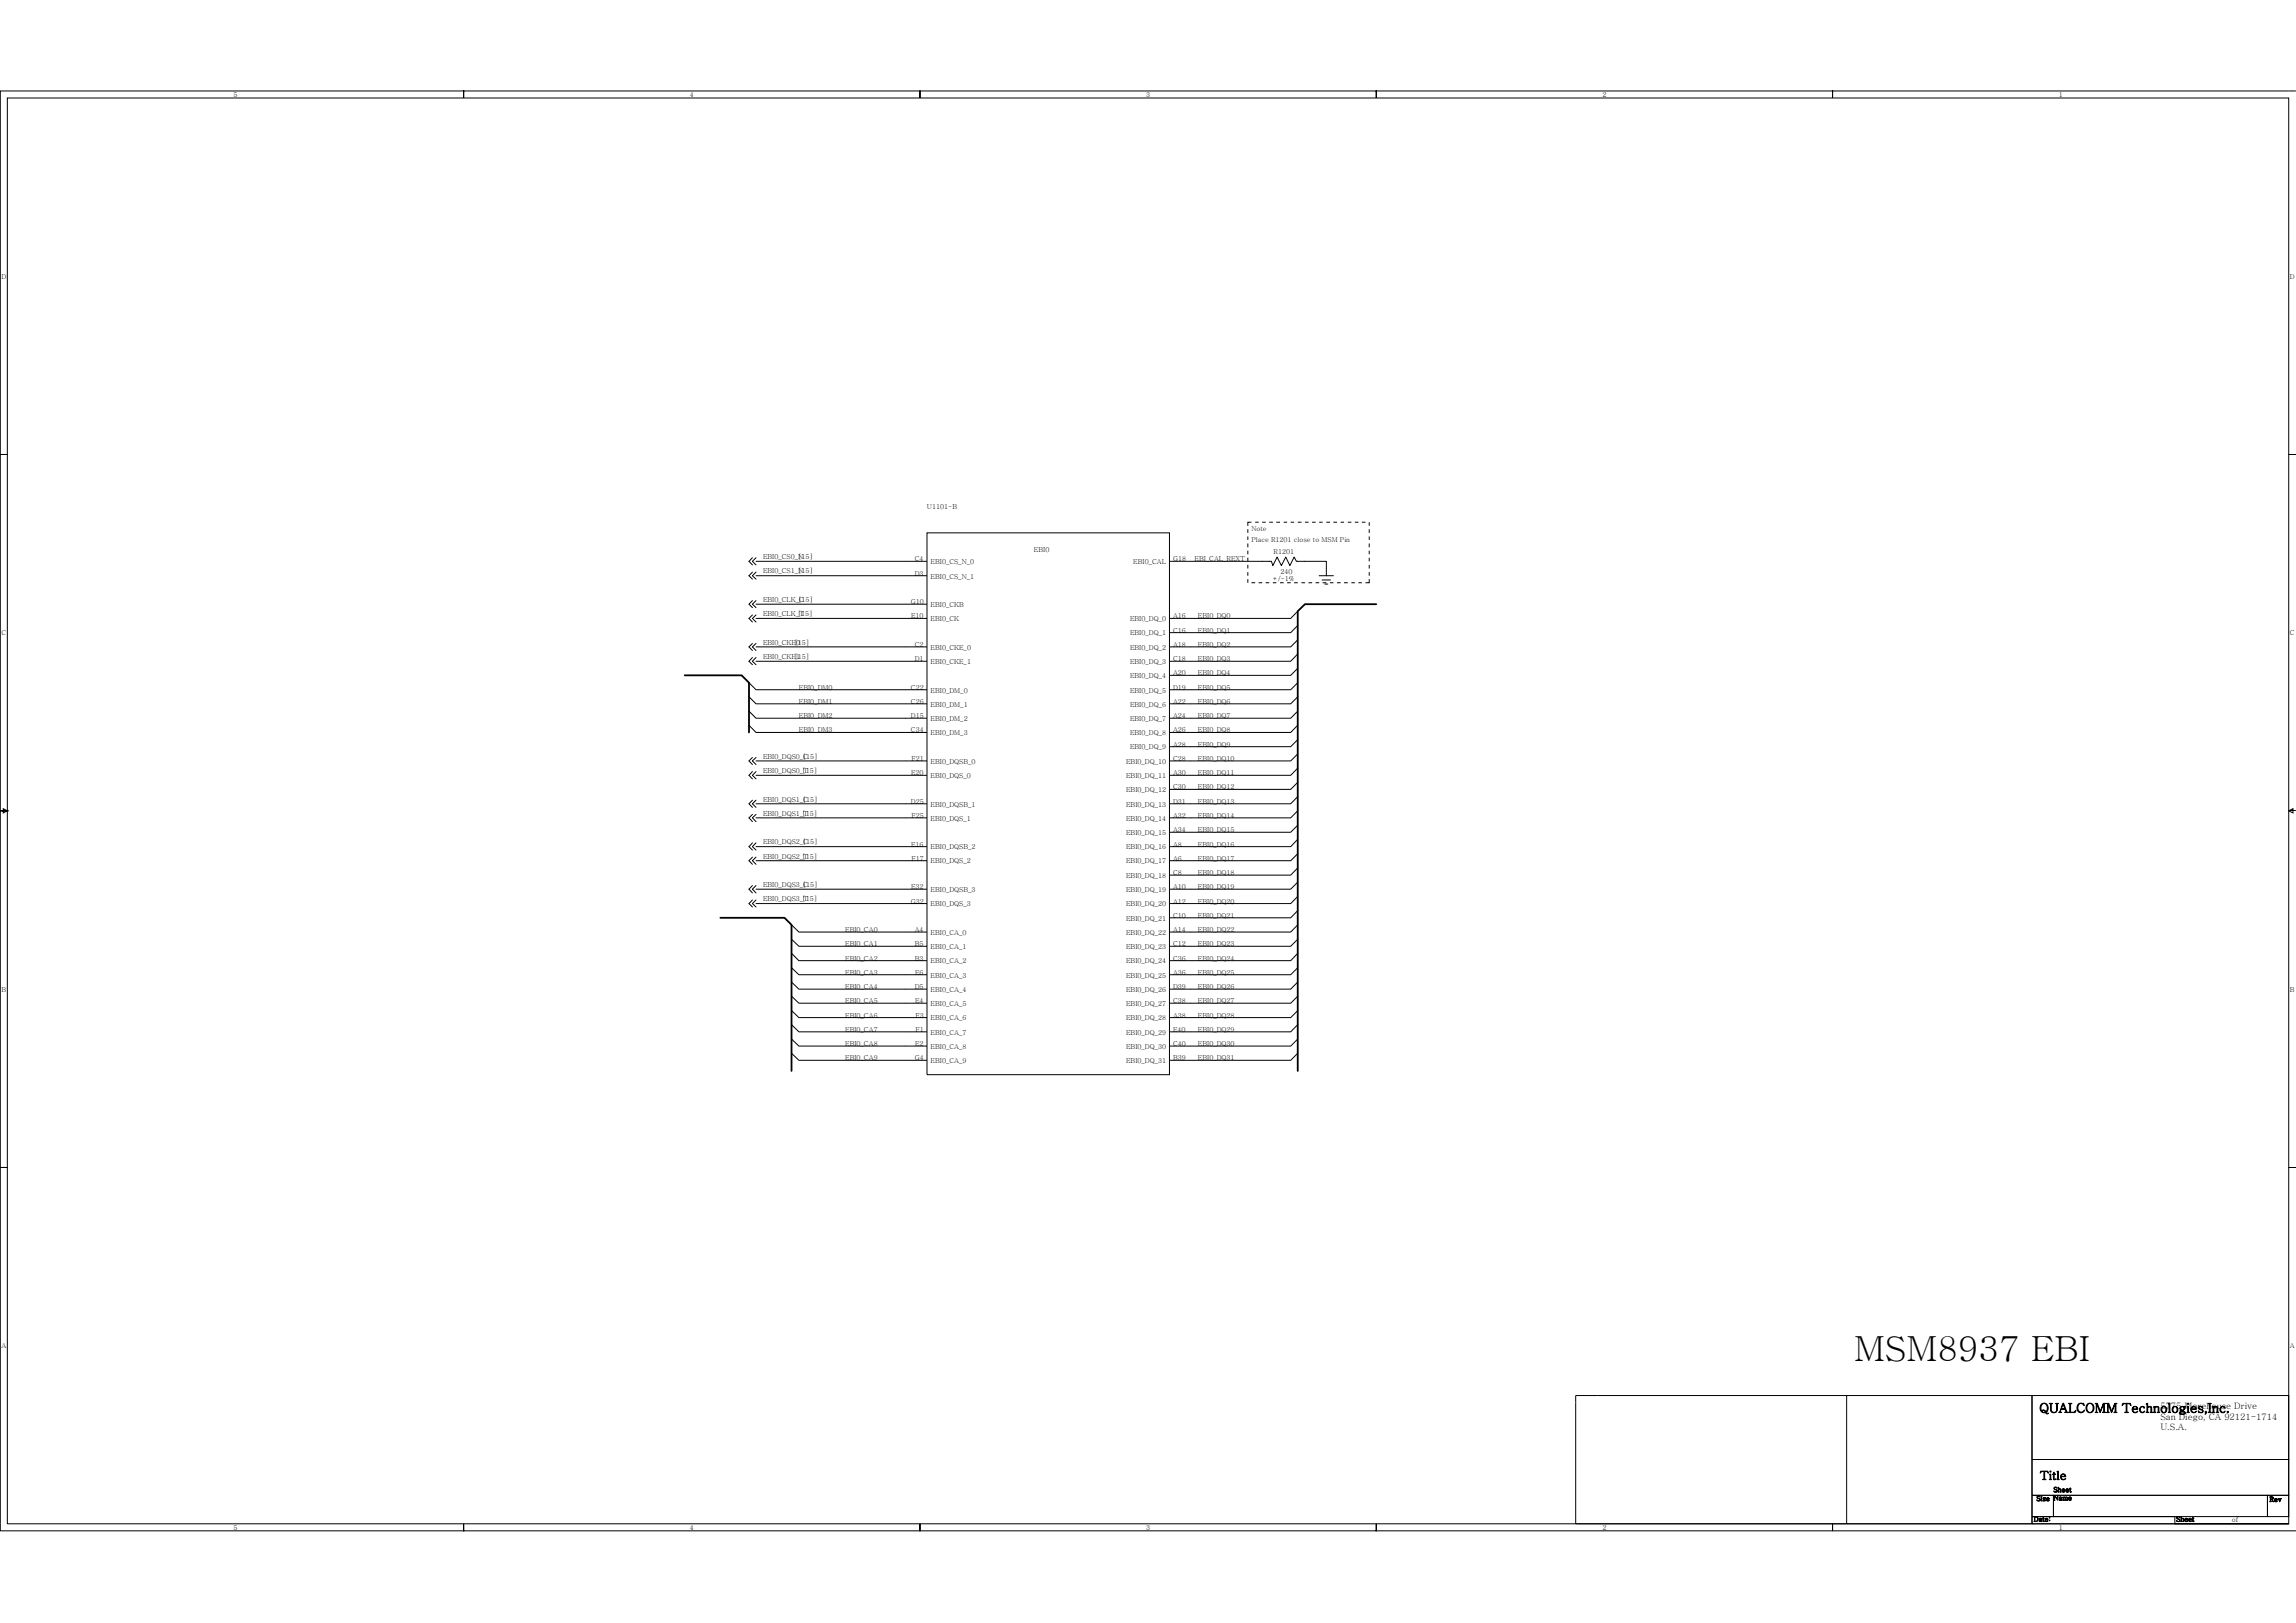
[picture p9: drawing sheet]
<svg xmlns="http://www.w3.org/2000/svg" width="297mm" height="210mm" viewBox="0 0 297 210" stroke-linecap="round" stroke-linejoin="round" font-family="sans-serif">
<defs><g id="words">
<text font-size="4.5" x="239.9" y="176.1">MSM8937 EBI</text>
<text font-size="1.7" x="263.8" y="182.8">QUALCOMM Technologies,Inc.</text>
<text font-size="1.5" x="263.9" y="191.4">Title</text>
<g font-size="1.1">
<text x="279.5" y="185">U.S.A.</text>
<text x="279.5" y="183.7">San Diego, CA 92121-1714</text>
<text x="279.5" y="182.3">5775 Morehouse Drive</text>
</g>
<g font-size=".9">
<text x="30.2" y="12.6">5</text>
<text x="89.3" y="12.6">4</text>
<text x="148.3" y="12.6">3</text>
<text x="207.3" y="12.6">2</text>
<text x="266.3" y="12.6">1</text>
<text x=".2" y="36.1">D</text>
<text x="296.2" y="36.1">D</text>
<text x="119.9" y="65.9">U1101-B</text>
<text x="133.8" y="71.4">EBI0</text>
<text x="161.9" y="70.1">Place R1201 close to MSM Pin</text>
<text x="161.9" y="68.7">Note</text>
<text x="164.8" y="71.7">R1201</text>
<text x="98.7" y="74.2">EBI0_CS1_N</text>
<text x="98.7" y="72.3">EBI0_CS0_N</text>
<text x="98.7" y="77.9">EBI0_CLK_C</text>
<text x="103.3" y="74.2">[15]</text>
<text x="103.3" y="72.3">[15]</text>
<text x="103.3" y="77.9">[15]</text>
<text x="118.3" y="74.5">D3</text>
<text x="118.4" y="72.6">C4</text>
<text x="120.4" y="73">EBI0_CS_N_0</text>
<text x="120.4" y="74.8">EBI0_CS_N_1</text>
<text x="146.6" y="73">EBI0_CAL</text>
<text x="151.8" y="72.6">G18</text>
<text x="154.5" y="72.6">EBI_CAL_REXT</text>
<text x="164.7" y="75.2">+/-1%</text>
<text x="165.6" y="74.3">240</text>
<text x=".2" y="82.2">C</text>
<text x="98.7" y="83.4">EBI0_CKE0</text>
<text x="98.7" y="79.7">EBI0_CLK_T</text>
<text x="102.8" y="83.4">[15]</text>
<text x="103.2" y="79.7">[15]</text>
<text x="117.8" y="78.2">G10</text>
<text x="117.9" y="80">E10</text>
<text x="118.4" y="83.7">C2</text>
<text x="120.4" y="78.5">EBI0_CKB</text>
<text x="120.4" y="80.4">EBI0_CK</text>
<text x="146.2" y="80.4">EBI0_DQ_0</text>
<text x="146.2" y="82.2">EBI0_DQ_1</text>
<text x="151.8" y="80">A16</text>
<text x="151.8" y="81.9">C16</text>
<text x="151.8" y="83.7">A18</text>
<text x="155" y="80">EBI0_DQ0</text>
<text x="155" y="81.9">EBI0_DQ1</text>
<text x="155" y="83.7">EBI0_DQ2</text>
<text x="296.2" y="82.2">C</text>
<text x="98.7" y="85.3">EBI0_CKE1</text>
<text x="102.8" y="85.3">[15]</text>
<text x="103.4" y="89.2">EBI0_DM0</text>
<text x="117.9" y="89.2">C22</text>
<text x="118.3" y="85.6">D1</text>
<text x="120.4" y="84.1">EBI0_CKE_0</text>
<text x="120.4" y="85.9">EBI0_CKE_1</text>
<text x="120.4" y="89.6">EBI0_DM_0</text>
<text x="146.2" y="84.1">EBI0_DQ_2</text>
<text x="146.2" y="85.9">EBI0_DQ_3</text>
<text x="146.2" y="87.7">EBI0_DQ_4</text>
<text x="146.2" y="89.6">EBI0_DQ_5</text>
<text x="151.8" y="85.6">C18</text>
<text x="151.8" y="87.4">A20</text>
<text x="151.8" y="89.2">D19</text>
<text x="155" y="85.6">EBI0_DQ3</text>
<text x="155" y="87.4">EBI0_DQ4</text>
<text x="155" y="89.2">EBI0_DQ5</text>
<text x="103.4" y="94.8">EBI0_DM3</text>
<text x="103.4" y="92.9">EBI0_DM2</text>
<text x="103.4" y="91.1">EBI0_DM1</text>
<text x="117.8" y="92.9">D15</text>
<text x="117.9" y="91.1">C26</text>
<text x="117.9" y="94.8">C34</text>
<text x="120.4" y="91.4">EBI0_DM_1</text>
<text x="120.4" y="93.3">EBI0_DM_2</text>
<text x="120.4" y="95.1">EBI0_DM_3</text>
<text x="146.2" y="91.4">EBI0_DQ_6</text>
<text x="146.2" y="93.3">EBI0_DQ_7</text>
<text x="146.2" y="95.1">EBI0_DQ_8</text>
<text x="151.8" y="91.1">A22</text>
<text x="151.8" y="92.9">A24</text>
<text x="151.8" y="94.8">A26</text>
<text x="155" y="92.9">EBI0_DQ7</text>
<text x="155" y="94.8">EBI0_DQ8</text>
<text x="155" y="91.1">EBI0_DQ6</text>
<text x="98.7" y="100">EBI0_DQS0_T</text>
<text x="98.7" y="98.2">EBI0_DQS0_C</text>
<text x="103.8" y="100">[15]</text>
<text x="103.9" y="98.2">[15]</text>
<text x="117.9" y="100.3">E20</text>
<text x="117.9" y="98.4">F21</text>
<text x="120.4" y="98.8">EBI0_DQSB_0</text>
<text x="120.4" y="100.7">EBI0_DQS_0</text>
<text x="145.7" y="98.8">EBI0_DQ_10</text>
<text x="145.7" y="100.7">EBI0_DQ_11</text>
<text x="146.2" y="97">EBI0_DQ_9</text>
<text x="151.8" y="96.6">A28</text>
<text x="151.8" y="98.4">C28</text>
<text x="151.8" y="100.3">A30</text>
<text x="155" y="100.3">EBI0_DQ11</text>
<text x="155" y="96.6">EBI0_DQ9</text>
<text x="155" y="98.4">EBI0_DQ10</text>
<text x="98.7" y="105.6">EBI0_DQS1_T</text>
<text x="98.7" y="103.7">EBI0_DQS1_C</text>
<text x="103.8" y="105.6">[15]</text>
<text x="103.9" y="103.7">[15]</text>
<text x="117.8" y="104">D25</text>
<text x="117.9" y="105.8">F25</text>
<text x="120.4" y="104.4">EBI0_DQSB_1</text>
<text x="120.4" y="106.2">EBI0_DQS_1</text>
<text x="145.7" y="102.5">EBI0_DQ_12</text>
<text x="145.7" y="104.4">EBI0_DQ_13</text>
<text x="145.7" y="106.2">EBI0_DQ_14</text>
<text x="151.8" y="102.1">C30</text>
<text x="151.8" y="104">D31</text>
<text x="151.8" y="105.8">A32</text>
<text x="151.8" y="107.7">A34</text>
<text x="155" y="102.1">EBI0_DQ12</text>
<text x="155" y="104">EBI0_DQ13</text>
<text x="155" y="105.8">EBI0_DQ14</text>
<text x="155" y="107.7">EBI0_DQ15</text>
<text x="98.7" y="109.2">EBI0_DQS2_C</text>
<text x="98.7" y="111.1">EBI0_DQS2_T</text>
<text x="103.8" y="111.1">[15]</text>
<text x="103.9" y="109.2">[15]</text>
<text x="117.9" y="109.5">E16</text>
<text x="117.9" y="111.4">F17</text>
<text x="120.4" y="109.9">EBI0_DQSB_2</text>
<text x="120.4" y="111.7">EBI0_DQS_2</text>
<text x="145.7" y="108">EBI0_DQ_15</text>
<text x="145.7" y="109.9">EBI0_DQ_16</text>
<text x="145.7" y="111.7">EBI0_DQ_17</text>
<text x="145.7" y="113.6">EBI0_DQ_18</text>
<text x="151.8" y="109.5">A8</text>
<text x="151.8" y="111.4">A6</text>
<text x="151.8" y="113.2">C8</text>
<text x="155" y="109.5">EBI0_DQ16</text>
<text x="155" y="111.4">EBI0_DQ17</text>
<text x="155" y="113.2">EBI0_DQ18</text>
<text x="98.7" y="116.6">EBI0_DQS3_T</text>
<text x="98.7" y="114.8">EBI0_DQS3_C</text>
<text x="103.8" y="116.6">[15]</text>
<text x="103.9" y="114.8">[15]</text>
<text x="117.8" y="116.9">G32</text>
<text x="117.9" y="115">E32</text>
<text x="120.4" y="115.4">EBI0_DQSB_3</text>
<text x="120.4" y="117.3">EBI0_DQS_3</text>
<text x="145.7" y="115.4">EBI0_DQ_19</text>
<text x="145.7" y="117.3">EBI0_DQ_20</text>
<text x="145.7" y="119.1">EBI0_DQ_21</text>
<text x="151.8" y="115">A10</text>
<text x="151.8" y="116.9">A12</text>
<text x="151.8" y="118.7">C10</text>
<text x="155" y="115">EBI0_DQ19</text>
<text x="155" y="116.9">EBI0_DQ20</text>
<text x="155" y="118.7">EBI0_DQ21</text>
<text x="109.3" y="122.4">EBI0_CA1</text>
<text x="109.3" y="124.3">EBI0_CA2</text>
<text x="109.3" y="120.6">EBI0_CA0</text>
<text x="118.3" y="120.6">A4</text>
<text x="118.4" y="122.4">B5</text>
<text x="118.4" y="124.3">B3</text>
<text x="120.4" y="120.9">EBI0_CA_0</text>
<text x="120.4" y="122.8">EBI0_CA_1</text>
<text x="120.4" y="124.6">EBI0_CA_2</text>
<text x="145.7" y="120.9">EBI0_DQ_22</text>
<text x="145.7" y="122.8">EBI0_DQ_23</text>
<text x="145.7" y="124.7">EBI0_DQ_24</text>
<text x="151.8" y="120.6">A14</text>
<text x="151.8" y="122.4">C12</text>
<text x="151.8" y="124.3">C36</text>
<text x="155" y="120.6">EBI0_DQ22</text>
<text x="155" y="122.4">EBI0_DQ23</text>
<text x="155" y="124.3">EBI0_DQ24</text>
<text x=".2" y="128.3">B</text>
<text x="109.3" y="126.1">EBI0_CA3</text>
<text x="109.3" y="128">EBI0_CA4</text>
<text x="109.3" y="129.8">EBI0_CA5</text>
<text x="109.3" y="131.7">EBI0_CA6</text>
<text x="118.3" y="128">D5</text>
<text x="118.4" y="126.1">E6</text>
<text x="118.4" y="129.8">E4</text>
<text x="118.4" y="131.7">F3</text>
<text x="120.4" y="126.5">EBI0_CA_3</text>
<text x="120.4" y="128.3">EBI0_CA_4</text>
<text x="120.4" y="130.2">EBI0_CA_5</text>
<text x="145.7" y="126.5">EBI0_DQ_25</text>
<text x="145.7" y="128.3">EBI0_DQ_26</text>
<text x="145.7" y="130.2">EBI0_DQ_27</text>
<text x="151.8" y="126.1">A36</text>
<text x="151.8" y="128">D39</text>
<text x="151.8" y="129.8">C38</text>
<text x="151.8" y="131.7">A38</text>
<text x="155" y="128">EBI0_DQ26</text>
<text x="155" y="126.1">EBI0_DQ25</text>
<text x="155" y="129.8">EBI0_DQ27</text>
<text x="155" y="131.7">EBI0_DQ28</text>
<text x="296.2" y="128.3">B</text>
<text x="109.3" y="135.3">EBI0_CA8</text>
<text x="109.3" y="137.2">EBI0_CA9</text>
<text x="109.3" y="133.5">EBI0_CA7</text>
<text x="118.3" y="137.2">G4</text>
<text x="118.4" y="135.3">E2</text>
<text x="118.4" y="133.5">F1</text>
<text x="120.4" y="132">EBI0_CA_6</text>
<text x="120.4" y="133.9">EBI0_CA_7</text>
<text x="120.4" y="135.7">EBI0_CA_8</text>
<text x="120.4" y="137.5">EBI0_CA_9</text>
<text x="145.7" y="132">EBI0_DQ_28</text>
<text x="145.7" y="133.9">EBI0_DQ_29</text>
<text x="145.7" y="135.7">EBI0_DQ_30</text>
<text x="145.7" y="137.5">EBI0_DQ_31</text>
<text x="151.8" y="133.5">E40</text>
<text x="151.8" y="135.3">C40</text>
<text x="151.8" y="137.2">B39</text>
<text x="155" y="137.2">EBI0_DQ31</text>
<text x="155" y="133.5">EBI0_DQ29</text>
<text x="155" y="135.3">EBI0_DQ30</text>
<text x=".2" y="174.4">A</text>
<text x="296.2" y="174.4">A</text>
<text x="30.2" y="198">5</text>
<text x="89.3" y="198">4</text>
<text x="148.3" y="198">3</text>
<text x="207.3" y="198">2</text>
<text x="263.1" y="196.8">Date:</text>
<text x="263.5" y="194.2">Size Name</text>
<text x="265.7" y="193">Sheet</text>
<text x="266.3" y="198">1</text>
<text x="281.5" y="196.8">Sheet</text>
<text x="288.7" y="196.8">of</text>
<text x="293.6" y="194.3">Rev</text>
</g>
</g></defs>
<g fill="none" stroke="#000" stroke-width=".13">
<path d="M.9 12.7h295.2v184.4h-295.2zM297 11.8h-59.9v.9v-.9h-59v.9v-.9h-59.1v.9v-.9h-59v.9v-.9h-60v47h.9h-.9v46.1h.9l-.5 .3v-.6l.5 .3h-.9v46.1h.9h-.9v46.1v1h60v-1v1h59v-1v1h59.1v-1v1h59v-1v1h59.9M297 58.8h-.9h.9M97.3 74l-.4 .5 .4 .4M97.3 72.2l-.4 .4 .4 .5M97.3 79.6l-.4 .4 .4 .5M97.3 77.7l-.4 .5 .4 .4M97.8 74l-.5 .5 .5 .4M97.8 72.2l-.5 .4 .5 .5M97.8 79.6l-.5 .4 .5 .5M97.8 77.7l-.5 .5 .5 .4M97.8 72.6h22.1"/>
<path d="M97.8 74.5h22.1M97.8 78.2h22.1M119.9 68.9h31.4v70.1h-31.4zM151.3 72.6h13.2l.2 .6 .5-1.1 .6 1.1 .5-1.1 .6 1.1 .5-1.1 .3 .5h3.9v1.9M161.4 68.5v.4M161.4 69.4v.4M161.4 70.3v.5M161.4 71.2v.5M161.4 72.2v.4M161.4 73.1v.5M161.4 74v.5M161.4 74.9v.5"/>
<path d="M161.9 67.6h-.5v.4M161.9 75.4h.5M162.4 67.6h.4M162.8 75.4h.5M163.3 67.6h.4M163.7 75.4h.5M164.2 67.6h.5M164.7 75.4h.4M165.1 67.6h.5M165.6 75.4h.5M166.1 67.6h.4M166.5 75.4h.5"/>
<path d="M167 67.6h.4M167.4 75.4h.5M167.9 67.6h.5M167.9 79.1l-.9 .9h-15.7M168.4 75.4h.4M168.8 67.6h.5M169.3 75.4h.5M169.8 67.6h.4M170.2 75.4h.5M170.7 67.6h.4M170.7 74.5h1.8M171 75h1.1"/>
<path d="M171.1 75.4h.5M171.4 75.6h.4M171.6 67.6h.5M172.1 75.4h.4M172.5 67.6h.5M173 75.4h.4M173.4 67.6h.5M173.9 75.4h.5M174.4 67.6h.4M174.8 75.4h.5M175.3 67.6h.4M175.7 75.4h.5"/>
<path d="M176.2 67.6h.5M177.1 74.9v.5h-.4M177.1 67.6v.4M177.1 68.5v.4M177.1 69.4v.4M177.1 70.3v.5M177.1 71.2v.5M177.1 72.2v.4M177.1 73.1v.5M177.1 74v.5M96.9 88.3l.9 .9h22.1M96.9 93.8l.9 1h22.1"/>
<path d="M96.9 92l.9 .9h22.1M96.9 90.1l.9 1h22.1M97.3 99.8l-.4 .5 .4 .5M97.3 98l-.4 .4 .4 .5M97.3 83.2l-.4 .5 .4 .5M97.3 85.1l-.4 .5 .4 .4M97.8 99.8l-.5 .5 .5 .5M97.8 98l-.5 .4 .5 .5M97.8 83.2l-.5 .5 .5 .5M97.8 85.1l-.5 .5 .5 .4M97.8 83.7h22.1M97.8 85.6h22.1"/>
<path d="M97.8 98.4h22.1M119.9 80h-22.1M167.9 99.4l-.9 .9h-15.7M167.9 80.9l-.9 1h-15.7M167.9 82.8l-.9 .9h-15.7M167.9 84.6l-.9 1h-15.7M167.9 86.5l-.9 .9h-15.7M167.9 92l-.9 .9h-15.7M167.9 93.8l-.9 1h-15.7M167.9 95.7l-.9 .9h-15.7M167.9 97.5l-.9 .9h-15.7M167.9 90.1l-.9 1h-15.7"/>
<path d="M167.9 88.3l-.9 .9h-15.7M97.3 109.1l-.4 .4 .4 .5M97.3 105.4l-.4 .4 .4 .5M97.3 103.5l-.4 .5 .4 .5M97.3 116.4l-.4 .5 .4 .4M97.3 114.6l-.4 .4 .4 .5M97.3 110.9l-.4 .5 .4 .4M97.8 109.1l-.5 .4 .5 .5M97.8 105.4l-.5 .4 .5 .5M97.8 103.5l-.5 .5 .5 .5M97.8 116.4l-.5 .5 .5 .4M97.8 114.6l-.5 .4 .5 .5"/>
<path d="M97.8 110.9l-.5 .5 .5 .4M97.8 104h22.1M97.8 109.5h22.1M97.8 100.3h22.1M97.8 105.8h22.1M97.8 111.4h22.1M97.8 115h22.1M97.8 116.9h22.1M102.4 119.7l1 .9h16.5M167.9 101.2l-.9 .9h-15.7M167.9 108.6l-.9 .9h-15.7M167.9 110.4l-.9 1h-15.7"/>
<path d="M167.9 112.3l-.9 .9h-15.7M167.9 114.1l-.9 .9h-15.7M167.9 119.7l-.9 .9h-15.7M167.9 103.1l-.9 .9h-15.7M167.9 104.9l-.9 .9h-15.7M167.9 106.8l-.9 .9h-15.7M167.9 116l-.9 .9h-15.7M167.9 117.8l-.9 .9h-15.7M296.1 104.9l.5-.3v.6zM296.1 104.9h.9M102.4 121.5l1 .9h16.5M102.4 134.4l1 .9h16.5"/>
<path d="M102.4 136.3l1 .9h16.5M102.4 125.2l1 .9h16.5M102.4 127.1l1 .9h16.5M102.4 128.9l1 .9h16.5M102.4 130.7l1 1h16.5M102.4 123.3l1 1h16.5M102.4 132.6l1 .9h16.5M167.9 127.1l-.9 .9h-15.7M167.9 136.3l-.9 .9h-15.7M167.9 121.5l-.9 .9h-15.7M167.9 123.3l-.9 1h-15.7M167.9 125.2l-.9 .9h-15.7"/>
<path d="M167.9 128.9l-.9 .9h-15.7M167.9 130.7l-.9 1h-15.7M167.9 132.6l-.9 .9h-15.7M167.9 134.4l-.9 .9h-15.7M297 151h-.9h.9M238.9 180.6h24v16.5h-24zM238.9 180.6h-35v16.5h35M262.9 180.6h33.2v8.2h-33.2zM262.9 188.8h33.2v4.7h-33.2zM262.9 193.5h2.8v2.7h-2.8zM262.9 196.2h18.5v.9h-18.5zM265.7 193.5h27.6v2.7h-27.6z"/>
<path d="M281.4 197.1h14.7zM293.3 193.5h2.8v2.7h-2.8z"/>
</g>
<path d="M178.1 78.2h-9.3l-.9 .9v59.5M88.6 87.4h7.3l1 .9v6.5M93.2 118.7h8.3l.9 1v18.9" fill="none" stroke="#000" stroke-width=".23"/>
<use href="#words"/>
</svg>
